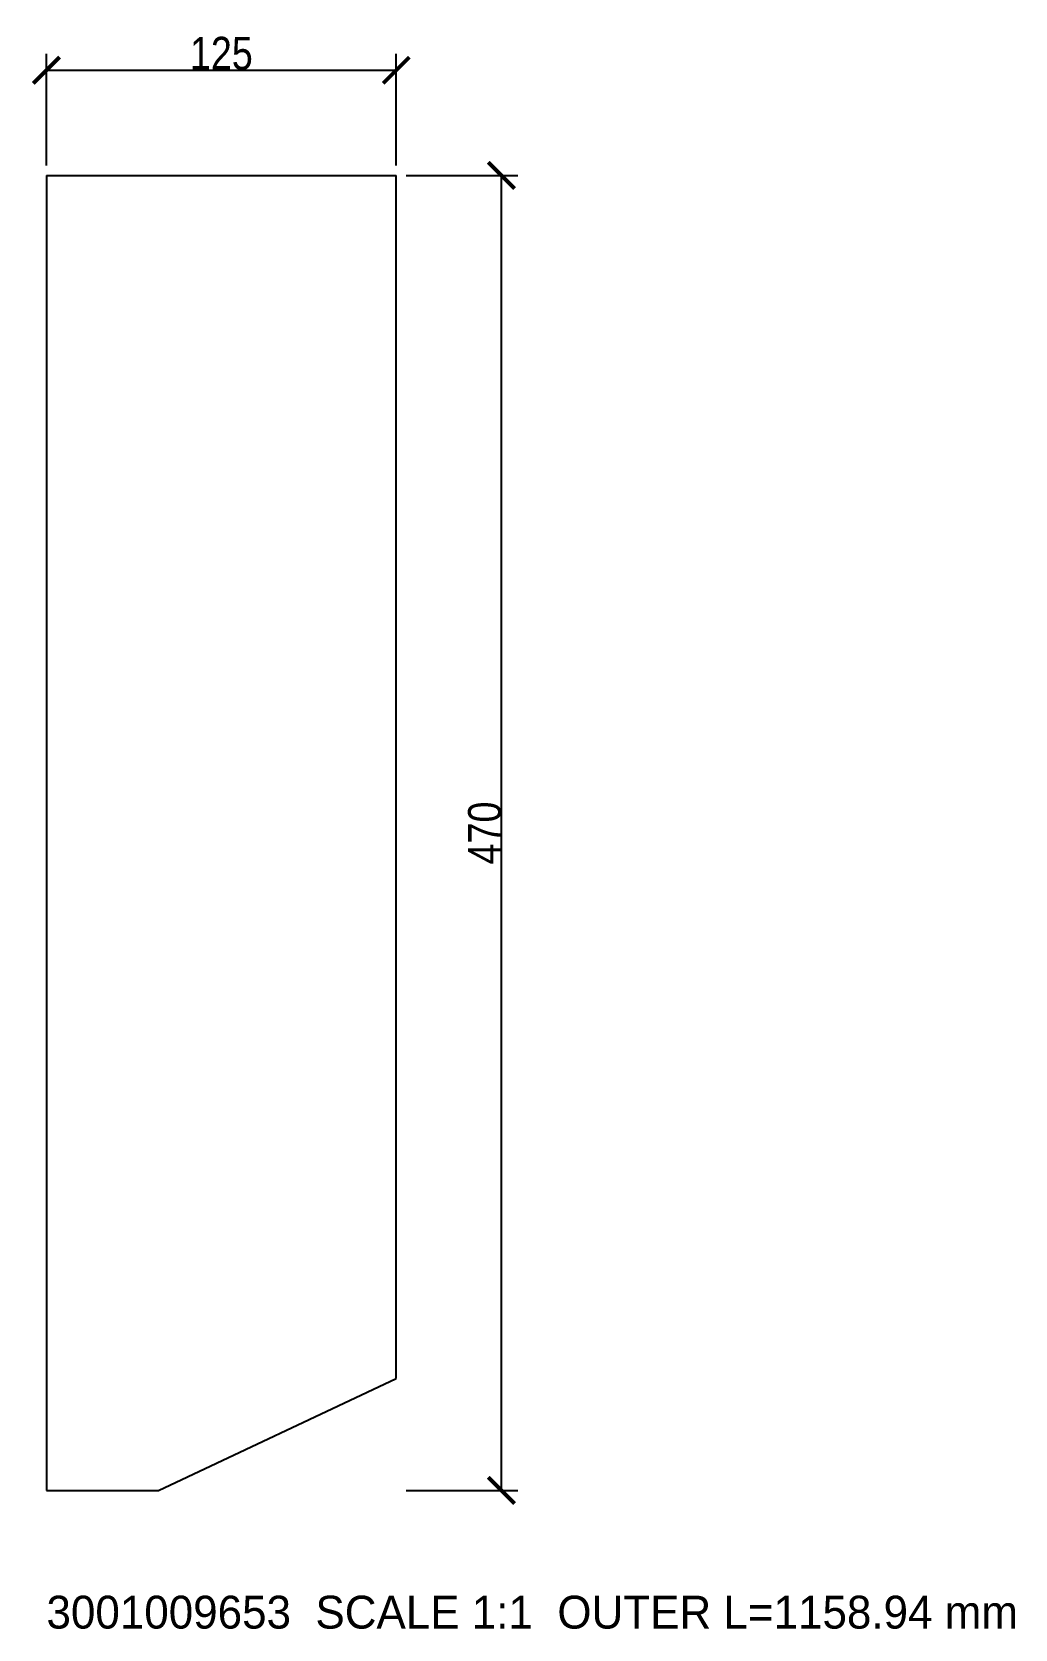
# Model space of a CAD drawing. Header units: millimetres. Extents: x -5 to 346, y -50 to 521.
import ezdxf

# ---------------------------------------------------------------- set-up
doc = ezdxf.new("R2010")
doc.units = ezdxf.units.MM
for name, color, linetype in [('ANNOTATION', 3, 'Continuous'), ('CUT_CONTOUR', 7, 'Continuous'), ('DIMENSIONS', 6, 'Continuous')]:
    doc.layers.add(name, color=color, linetype=linetype)
doc.styles.add('OpenSansCondensed-Light', font='OpenSansCondensed-Light.ttf')
doc.dimstyles.new('EZDXF', dxfattribs={"dimtxt": 0.25, "dimasz": 0.175, "dimexe": 0.375, "dimexo": 0.125, "dimgap": 0.1, "dimtad": 1, "dimlfac": 100, "dimzin": 12, "dimdsep": 46, "dimtxsty": 'OpenSansCondensed-Light', "dimblk": 'ARCHTICK', "dimcen": 2.5, "dimazin": 3, "dimtfac": 0.5, "dimtmove": 2, "dimatfit": 3})

# ---------------------------------------------------------------- blocks, each defined once
blk = doc.blocks.new('_ARCHTICK')
at = {"color": 0, "linetype": 'BYBLOCK', "const_width": 0.15}
blk.add_lwpolyline([(-0.5, -0.5), (0.5, 0.5)], dxfattribs=at)

msp = doc.modelspace()

# ---------------------------------------------------------------- linework, layer by layer
at = {"layer": 'CUT_CONTOUR'}
for p, q in [((0, 470), (0, 0)), ((0, 470), (125, 470)), ((125, 40), (125, 470)), ((40, 0), (125, 40)), ((0, 0), (40, 0))]:
    msp.add_line(p, q, dxfattribs=at)

# ---------------------------------------------------------------- texts
at = {"layer": 'ANNOTATION'}
msp.add_text('3001009653  SCALE 1:1  OUTER L=1158.94 mm', height=11.75, dxfattribs=at).set_placement((0, -49.35))

# ---------------------------------------------------------------- dimensions: what is measured, and where the dimension line sits
at = {"layer": 'DIMENSIONS'}
msp.add_linear_dim(base=(0, 507.6), p1=(0, 470), p2=(125, 470), dimstyle='EZDXF', override={"dimtxt": 11.75, "dimasz": 9.4, "dimexe": 5.875, "dimexo": 3.525, "dimdec": 2, "dimlfac": 1}, dxfattribs=at).render()
msp.add_linear_dim(base=(162.6, 0), p1=(125, 0), p2=(125, 470), angle=90, dimstyle='EZDXF', override={"dimtxt": 11.75, "dimasz": 9.4, "dimexe": 5.875, "dimexo": 3.525, "dimdec": 2, "dimlfac": 1}, dxfattribs=at).render()

doc.saveas('drawing.dxf')
